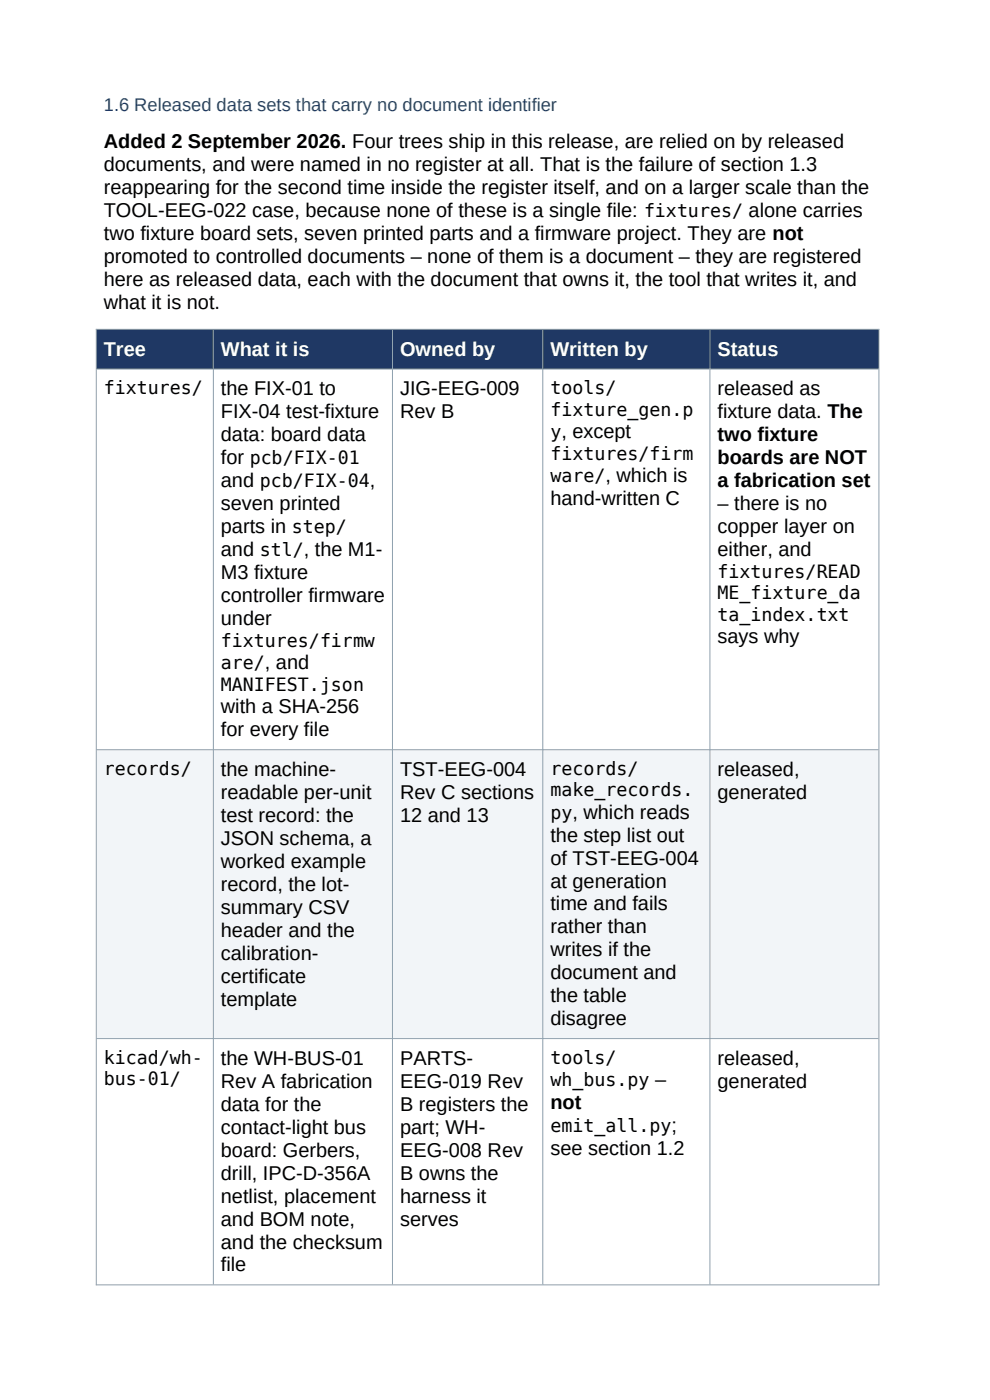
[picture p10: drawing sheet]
<svg xmlns="http://www.w3.org/2000/svg" width="210mm" height="297mm" viewBox="0 0 210 297" stroke-linecap="round" stroke-linejoin="round" font-family="sans-serif">
<defs><g id="words">
<g font-size="4.2">
<text x="22" y="31.5">Added 2 September 2026. Four trees ship in this release, are relied on by released</text>
<text x="22" y="36.3">documents, and were named in no register at all. That is the failure of section 1.3</text>
<text x="22" y="41.2">reappearing for the second time inside the register itself, and on a larger scale than the</text>
<text x="22" y="46.1">TOOL-EEG-022 case, because none of these is a single file: fixtures/ alone carries</text>
<text x="22" y="50.9">two fixture board sets, seven printed parts and a firmware project. They are not</text>
<text x="22" y="55.8">promoted to controlled documents – none of them is a document – they are registered</text>
<text x="22" y="60.7">here as released data, each with the document that owns it, the tool that writes it, and</text>
<text x="22" y="65.5">what it is not.</text>
<text x="46.9" y="83.9">the FIX-01 to</text>
<text x="84.9" y="83.9">JIG-EEG-009</text>
<text x="152.2" y="83.9">released as</text>
<text x="46.9" y="88.8">FIX-04 test-fixture</text>
<text x="84.9" y="88.8">Rev B</text>
<text x="152.2" y="88.8">fixture data. The</text>
<text x="46.9" y="93.6">data: board data</text>
<text x="152.2" y="93.6">two fixture</text>
<text x="46.9" y="98.5">for pcb/FIX-01</text>
<text x="152.2" y="98.5">boards are NOT</text>
<text x="46.9" y="103.4">and pcb/FIX-04,</text>
<text x="116.8" y="107.2">hand-written C</text>
<text x="152.2" y="103.4">a fabrication set</text>
<text x="46.9" y="108.2">seven printed</text>
<text x="46.9" y="113.1">parts in step/</text>
<text x="152.2" y="108.2">– there is no</text>
<text x="152.2" y="113.1">copper layer on</text>
<text x="46.9" y="118">and stl/, the M1-</text>
<text x="152.2" y="118">either, and</text>
<text x="46.9" y="122.8">M3 fixture</text>
<text x="46.9" y="127.7">controller firmware</text>
<text x="46.9" y="132.6">under</text>
<text x="152.2" y="136.4">says why</text>
<text x="46.9" y="151.3">with a SHA-256</text>
<text x="46.9" y="156.2">for every file</text>
<text x="46.9" y="164.6">the machine-</text>
<text x="84.9" y="164.6">TST-EEG-004</text>
<text x="152.2" y="164.6">released,</text>
<text x="46.9" y="169.5">readable per-unit</text>
<text x="84.9" y="169.5">Rev C sections</text>
<text x="152.2" y="169.5">generated</text>
<text x="46.9" y="174.4">test record: the</text>
<text x="46.9" y="179.2">JSON schema, a</text>
<text x="84.9" y="174.4">12 and 13</text>
<text x="116.8" y="178.5">the step list out</text>
<text x="46.9" y="184.1">worked example</text>
<text x="116.8" y="183.4">of TST-EEG-004</text>
<text x="46.9" y="189">record, the lot-</text>
<text x="116.8" y="188.3">at generation</text>
<text x="46.9" y="193.9">summary CSV</text>
<text x="116.8" y="193.1">time and fails</text>
<text x="46.9" y="198.7">header and the</text>
<text x="46.9" y="203.6">calibration-</text>
<text x="116.8" y="198">rather than</text>
<text x="116.8" y="202.9">writes if the</text>
<text x="46.9" y="208.5">certificate</text>
<text x="116.8" y="207.8">document and</text>
<text x="46.9" y="213.3">template</text>
<text x="116.8" y="212.6">the table</text>
<text x="116.8" y="217.5">disagree</text>
<text x="46.9" y="225.9">the WH-BUS-01</text>
<text x="84.9" y="225.9">PARTS-</text>
<text x="152.2" y="225.9">released,</text>
<text x="46.9" y="230.8">Rev A fabrication</text>
<text x="84.9" y="230.8">EEG-019 Rev</text>
<text x="152.2" y="230.8">generated</text>
<text x="46.9" y="235.7">data for the</text>
<text x="84.9" y="235.7">B registers the</text>
<text x="116.8" y="235.3">not</text>
<text x="46.9" y="240.5">contact-light bus</text>
<text x="46.9" y="245.4">board: Gerbers,</text>
<text x="84.9" y="240.5">part; WH-</text>
<text x="84.9" y="245.4">EEG-008 Rev</text>
<text x="116.8" y="245">see section 1.2</text>
<text x="46.9" y="250.3">drill, IPC-D-356A</text>
<text x="84.9" y="250.3">B owns the</text>
<text x="46.9" y="255.1">netlist, placement</text>
<text x="84.9" y="255.1">harness it</text>
<text x="46.9" y="260">and BOM note,</text>
<text x="84.9" y="260">serves</text>
<text x="46.9" y="264.9">and the checksum</text>
<text x="46.9" y="269.7">file</text>
</g>
<g font-size="4.2" fill="#fff">
<text x="22" y="75.5">Tree</text>
<text x="46.9" y="75.5">What it is</text>
<text x="84.9" y="75.5">Owned by</text>
<text x="116.8" y="75.5">Written by</text>
<text x="152.2" y="75.5">Status</text>
</g>
<text font-size="3.9" fill="#1b4f72" x="22" y="23.5">1.6 Released data sets that carry no document identifier</text>
<g font-size="3.9">
<text x="22" y="83.7">fixtures/</text>
<text x="116.8" y="83.7">tools/</text>
<text x="116.8" y="88.2">fixture_gen.p</text>
<text x="116.8" y="92.9">y, except</text>
<text x="116.8" y="97.6">fixtures/firm</text>
<text x="116.8" y="102.3">ware/, which is</text>
<text x="152.2" y="122.6">fixtures/READ</text>
<text x="152.2" y="127.1">ME_fixture_da</text>
<text x="152.2" y="131.6">ta_index.txt</text>
<text x="46.9" y="137.2">fixtures/firmw</text>
<text x="46.9" y="142">are/, and</text>
<text x="46.9" y="146.6">MANIFEST.json</text>
<text x="22" y="164.4">records/</text>
<text x="116.8" y="164.4">records/</text>
<text x="116.8" y="168.9">make_records.</text>
<text x="116.8" y="173.7">py, which reads</text>
<text x="22" y="225.7">kicad/wh-</text>
<text x="116.8" y="225.7">tools/</text>
<text x="22" y="230.2">bus-01/</text>
<text x="116.8" y="230.4">wh_bus.py –</text>
<text x="116.8" y="240.2">emit_all.py;</text>
</g>
</g></defs>
<g fill="#1f3864">
<path d="M20.4 69.8h24.8v8.4h-24.8z" fill-rule="evenodd"/>
<path d="M45.3 69.8h37.9v8.4h-37.9z" fill-rule="evenodd"/>
<path d="M83.3 69.8h31.8v8.4h-31.8z" fill-rule="evenodd"/>
<path d="M115.1 69.8h35.5v8.4h-35.5z" fill-rule="evenodd"/>
<path d="M150.6 69.8h35.8v8.4h-35.8z" fill-rule="evenodd"/>
</g>
<g fill="#f2f5f8">
<path d="M20.4 159h24.8v61.2h-24.8z" fill-rule="evenodd"/>
<path d="M45.3 159h37.9v61.2h-37.9z" fill-rule="evenodd"/>
<path d="M83.3 159h31.8v61.2h-31.8z" fill-rule="evenodd"/>
<path d="M115.1 159h35.5v61.2h-35.5z" fill-rule="evenodd"/>
<path d="M150.6 159h35.8v61.2h-35.8z" fill-rule="evenodd"/>
</g>
<g fill="#1f3864">
<path d="M20.4 69.8h24.8v8.4h-24.8z" fill-rule="evenodd"/>
<path d="M45.3 69.8h37.9v8.4h-37.9z" fill-rule="evenodd"/>
<path d="M83.3 69.8h31.8v8.4h-31.8z" fill-rule="evenodd"/>
<path d="M115.1 69.8h35.5v8.4h-35.5z" fill-rule="evenodd"/>
<path d="M150.6 69.8h35.8v8.4h-35.8z" fill-rule="evenodd"/>
</g>
<g fill="#f2f5f8">
<path d="M20.4 159h24.8v61.2h-24.8z" fill-rule="evenodd"/>
<path d="M45.3 159h37.9v61.2h-37.9z" fill-rule="evenodd"/>
<path d="M83.3 159h31.8v61.2h-31.8z" fill-rule="evenodd"/>
<path d="M115.1 159h35.5v61.2h-35.5z" fill-rule="evenodd"/>
<path d="M150.6 159h35.8v61.2h-35.8z" fill-rule="evenodd"/>
</g>
<path d="M20.3 69.9h166.2M20.4 69.8v202.9M20.5 78.3h165.9M45.3 70v202.5M83.3 70v202.5M115.1 70v202.5M150.6 70v202.5M186.4 69.8v202.9M20.5 159.1h165.9M20.5 220.3h165.9M20.3 272.6h166.2" fill="none" stroke="#8fa0ad" stroke-width=".21"/>
<use href="#words"/>
</svg>
